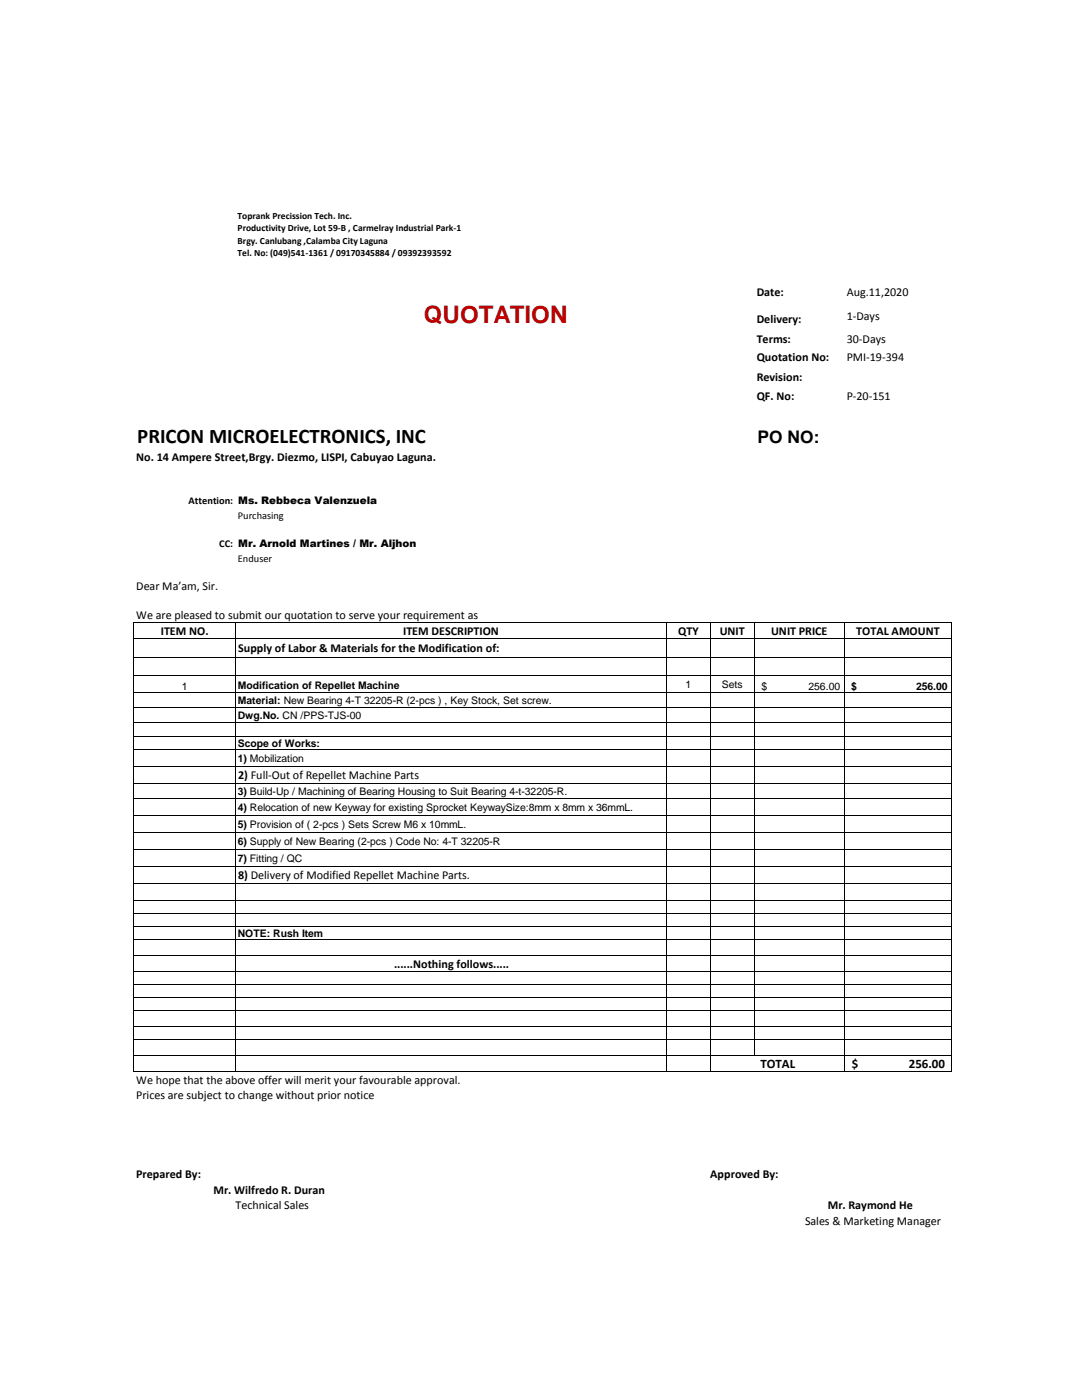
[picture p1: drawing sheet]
<svg xmlns="http://www.w3.org/2000/svg" width="216mm" height="279mm" viewBox="0 0 216 279" stroke-linecap="round" stroke-linejoin="round" font-family="sans-serif">
<defs><g id="words">
<text font-size="4.8" fill="#c00000" x="84.6" y="64.5">QUOTATION</text>
<text font-size="4.1" x="27.4" y="88.3">PRICON MICROELECTRONICS, INC</text>
<text font-size="3.5" x="151.2" y="88.3">PO NO:</text>
<g font-size="2.6">
<text x="151.7" y="213.1">TOTAL</text>
<text x="170" y="213.1">$</text>
<text x="181.3" y="213.1">256.00</text>
</g>
<g font-size="2.4">
<text x="151" y="59.1">Date:</text>
<text x="168.9" y="59.1">Aug.11,2020</text>
<text x="151" y="64.5">Delivery:</text>
<text x="168.9" y="63.9">1-Days</text>
<text x="151" y="68.4">Terms:</text>
<text x="168.9" y="68.4">30-Days</text>
<text x="151" y="72.1">Quotation No:</text>
<text x="151" y="76">Revision:</text>
<text x="168.9" y="72.1">PMI-19-394</text>
<text x="151" y="79.8">QF. No:</text>
<text x="168.9" y="79.8">P-20-151</text>
<text x="27.2" y="92">No. 14 Ampere Street,Brgy. Diezmo, LISPI, Cabuyao Laguna.</text>
<text x="27.2" y="117.8">Dear Ma’am, Sir.</text>
<text x="27.2" y="123.5">We are pleased to submit our quotation to serve your requirement as</text>
<text x="32.1" y="126.7">ITEM NO.</text>
<text x="47.5" y="130.2">Supply of Labor &amp; Materials for the Modification of:</text>
<text x="80.5" y="126.7">ITEM DESCRIPTION</text>
<text x="135.3" y="126.7">QTY</text>
<text x="143.6" y="126.7">UNIT</text>
<text x="153.9" y="126.7">UNIT PRICE</text>
<text x="170.9" y="126.7">TOTAL AMOUNT</text>
<text x="47.5" y="155.6">2) Full-Out of Repellet Machine Parts</text>
<text x="47.5" y="175.5">8) Delivery of Modified Repellet Machine Parts.</text>
<text x="78.6" y="193.1">......Nothing follows.....</text>
<text x="27.2" y="216.3">We hope that the above offer will merit your favourable approval.</text>
<text x="27.2" y="219.4">Prices are subject to change without prior notice</text>
<text x="27.2" y="235.1">Prepared By:</text>
<text x="42.6" y="238.2">Mr. Wilfredo R. Duran</text>
<text x="141.7" y="235.1">Approved By:</text>
<text x="47" y="241.3">Technical Sales</text>
<text x="160.6" y="244.5">Sales &amp; Marketing Manager</text>
<text x="165.2" y="241.3">Mr. Raymond He</text>
</g>
<g font-size="2.1">
<text x="37.6" y="100.6">Attention: Ms. Rebbeca Valenzuela</text>
<text x="47.5" y="103.6">Purchasing</text>
<text x="43.7" y="109.2">CC: Mr. Arnold Martines / Mr. Aljhon</text>
<text x="47.5" y="112.2">Enduser</text>
<text x="36.3" y="137.6">1</text>
<text x="47.5" y="137.4">Modification of Repellet Machine</text>
<text x="136.8" y="137.4">1</text>
<text x="144" y="137.4">Sets</text>
<text x="151.9" y="137.6">$</text>
<text x="161.3" y="137.6">256.00</text>
<text x="169.8" y="137.6">$</text>
<text x="182.8" y="137.6">256.00</text>
<text x="47.5" y="140.4">Material: New Bearing 4-T 32205-R (2-pcs ) , Key Stock, Set screw.</text>
<text x="47.5" y="143.4">Dwg.No. CN /PPS-TJS-00</text>
<text x="47.5" y="149.1">Scope of Works:</text>
<text x="47.5" y="152.1">1) Mobilization</text>
<text x="47.5" y="158.6">3) Build-Up / Machining of Bearing Housing to Suit Bearing 4-t-32205-R.</text>
<text x="47.5" y="161.9">4) Relocation of new Keyway for existing Sprocket KeywaySize:8mm x 8mm x 36mmL.</text>
<text x="47.5" y="165.3">5) Provision of ( 2-pcs ) Sets Screw M6 x 10mmL.</text>
<text x="47.5" y="168.6">6) Supply of New Bearing (2-pcs ) Code No: 4-T 32205-R</text>
<text x="47.5" y="172">7) Fitting / QC</text>
<text x="47.5" y="187.1">NOTE: Rush Item</text>
</g>
<g font-size="1.9">
<text x="47.4" y="43.6">Toprank Precission Tech. Inc.</text>
<text x="47.4" y="46.1">Productivity Drive, Lot 59-B , Carmelray Industrial Park-1</text>
<text x="47.4" y="48.6">Brgy. Canlubang ,Calamba City Laguna</text>
<text x="47.4" y="51.1">Tel. No: (049)541-1361 / 09170345884 / 09392393592</text>
</g>
</g></defs>
<g fill="none" stroke="#000" stroke-width=".2">
<path d="M26.7 124.1v89.8M26.8 124.2h163.2M26.8 127.4h163.2M26.8 131.1h163.2M26.8 134.9h163.2M26.8 138.3h163.2M47 124.3v89.6M133 124.3v89.6M141.7 124.3v89.6M150.5 124.3v86.3M168.4 124.3v89.6M189.9 124.3v89.6"/>
<path d="M26.8 141.3h163.2M26.8 144.3h163.2M26.8 146.9h163.2M26.8 149.5h163.2M26.8 152.9h163.2M26.8 156.3h163.2M26.8 159.3h163.2M26.8 162.7h163.2M26.8 166.1h163.2M26.8 169.5h163.2M26.8 172.9h163.2M26.8 176.3h163.2"/>
<path d="M26.8 179.6h163.2M26.8 182.3h163.2M26.8 184.9h163.2M26.8 187.5h163.2M26.8 190.7h163.2M26.8 193.8h163.2M26.8 196.4h163.2M26.8 199h163.2M26.8 201.7h163.2M26.8 204.8h163.2M26.8 207.4h163.2M26.8 210.6h163.2"/>
<path d="M26.8 213.8h163.2"/>
</g>
<use href="#words"/>
</svg>
